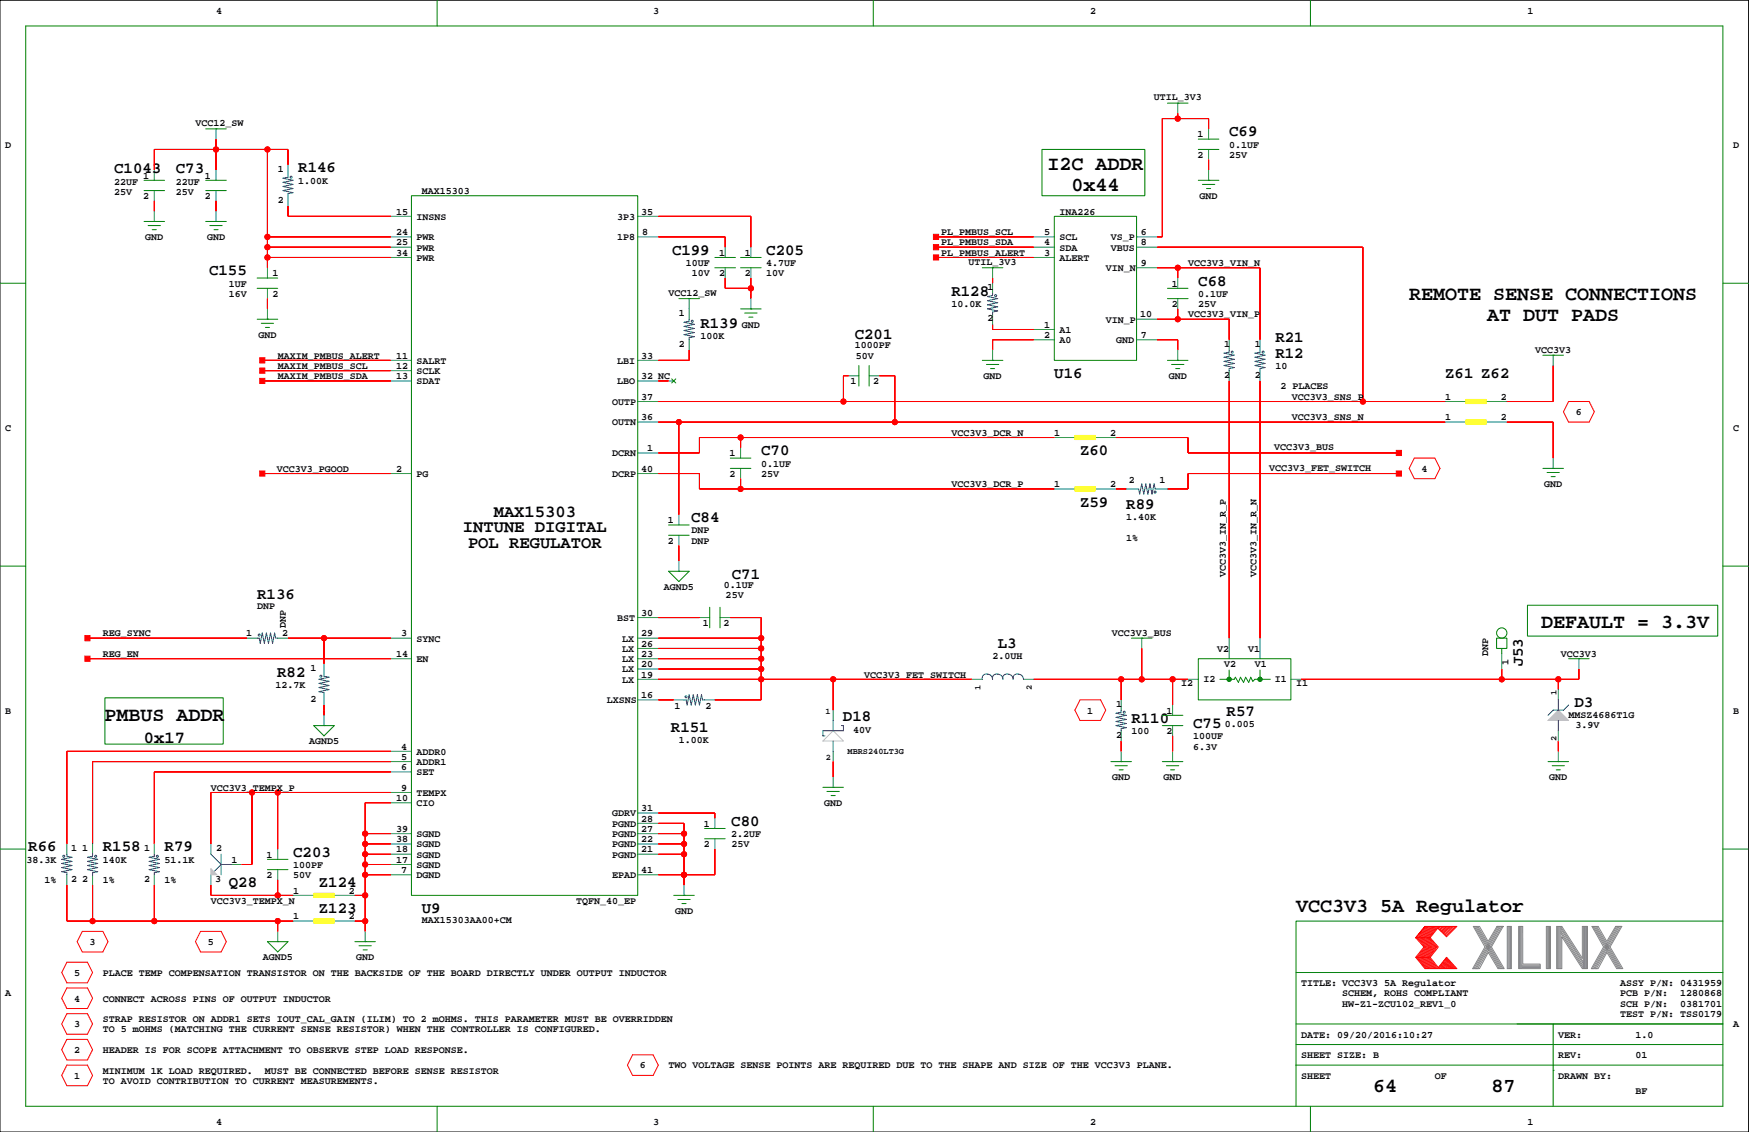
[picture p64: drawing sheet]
<svg xmlns="http://www.w3.org/2000/svg" width="432mm" height="279mm" viewBox="0 0 432 279" stroke-linecap="round" stroke-linejoin="round" font-family="sans-serif">
<defs><g id="words">
<g font-size="4.9">
<text x="258.6" y="42.1">I2C ADDR</text>
<text x="264.5" y="47.2">0x44</text>
<text x="347.9" y="74.1">REMOTE SENSE CONNECTIONS</text>
<text x="367.2" y="79.2">AT DUT PADS</text>
<text x="380.5" y="155.1">DEFAULT = 3.3V</text>
<text x="25.8" y="177.9">PMBUS ADDR</text>
<text x="320" y="225.2">VCC3V3 5A Regulator</text>
<text x="339" y="269.6">64</text>
<text x="368.2" y="269.6">87</text>
</g>
<g font-size="4.2">
<text x="114.3" y="131.4">INTUNE DIGITAL</text>
<text x="121.9" y="127.6">MAX15303</text>
<text x="115.5" y="135.2">POL REGULATOR</text>
<text x="35.5" y="183.4">0x17</text>
</g>
<g font-size="3.9">
<text x="303.5" y="33.7">C69</text>
<text x="28.2" y="42.8">C1043</text>
<text x="43.4" y="42.8">C73</text>
<text x="73.6" y="42.5">R146</text>
<text x="165.9" y="62.9">C199</text>
<text x="189.2" y="62.9">C205</text>
<text x="51.6" y="67.9">C155</text>
<text x="295.8" y="70.5">C68</text>
<text x="234.9" y="73">R128</text>
<text x="172.9" y="80.9">R139</text>
<text x="211" y="83.7">C201</text>
<text x="314.9" y="88.3">R12</text>
<text x="314.9" y="84.4">R21</text>
<text x="260.3" y="93.3">U16</text>
<text x="356.8" y="93.3">Z61 Z62</text>
<text x="187.9" y="112.4">C70</text>
<text x="266.6" y="112.4">Z60</text>
<text x="266.6" y="125.1">Z59</text>
<text x="278.1" y="125.6">R89</text>
<text x="170.6" y="128.9">C84</text>
<text x="180.7" y="142.9">C71</text>
<text x="63.5" y="147.9">R136</text>
<text x="246.3" y="159.9">L3</text>
<text x="68.4" y="167">R82</text>
<text x="376" y="164.5" transform="rotate(-90 376 164.5)">J53</text>
<text x="208.1" y="178">D18</text>
<text x="279.3" y="178.4">R110</text>
<text x="294.6" y="179.7">C75</text>
<text x="302.8" y="176.7">R57</text>
<text x="388.7" y="174.4">D3</text>
<text x="165.7" y="180.7">R151</text>
<text x="180.6" y="203.8">C80</text>
<text x="7" y="210.1">R66</text>
<text x="25.4" y="210.1">R158</text>
<text x="40.6" y="210.1">R79</text>
<text x="72.4" y="211.4">C203</text>
<text x="56.5" y="219">Q28</text>
<text x="78.7" y="219">Z124</text>
<text x="78.7" y="225.4">Z123</text>
<text x="104.1" y="225.4">U9</text>
</g>
<g font-size="2.5">
<text x="53.3" y="3.4">4</text>
<text x="161.3" y="3.4">3</text>
<text x="269.2" y="3.4">2</text>
<text x="377.1" y="3.4">1</text>
<text x="284.8" y="24.8">UTIL_3V3</text>
<text x="48.2" y="31.1">VCC12_SW</text>
<text x="295.6" y="33.9">1</text>
<text x="1.3" y="36.4">D</text>
<text x="295.6" y="39">2</text>
<text x="303.5" y="36.4">0.1UF</text>
<text x="303.5" y="39">25V</text>
<text x="427.9" y="36.4">D</text>
<text x="28.2" y="45.6">22UF</text>
<text x="35.3" y="44.1">1</text>
<text x="43.4" y="45.6">22UF</text>
<text x="50.6" y="44.1">1</text>
<text x="68.6" y="42.4">1</text>
<text x="73.6" y="45.3">1.00K</text>
<text x="104.1" y="47.9">MAX15303</text>
<text x="28.2" y="48.1">25V</text>
<text x="35.3" y="49.1">2</text>
<text x="43.4" y="48.1">25V</text>
<text x="50.6" y="49.1">2</text>
<text x="68.6" y="50">2</text>
<text x="97.8" y="53">15</text>
<text x="158.3" y="53">35</text>
<text x="261.6" y="53">INA226</text>
<text x="296.2" y="49.1">GND</text>
<text x="35.9" y="59.3">GND</text>
<text x="51.1" y="59.3">GND</text>
<text x="97.8" y="58">24</text>
<text x="102.8" y="54.2">INSNS</text>
<text x="102.8" y="59.3">PWR</text>
<text x="152.4" y="59.3">1P8</text>
<text x="152.4" y="54.2">3P3</text>
<text x="158.5" y="58">8</text>
<text x="232.4" y="58">PL_PMBUS_SCL</text>
<text x="257.8" y="58">5</text>
<text x="261.6" y="59.3">SCL</text>
<text x="274.3" y="59.3">VS_P</text>
<text x="281.7" y="58">6</text>
<text x="97.8" y="63.1">34</text>
<text x="97.8" y="60.6">25</text>
<text x="102.8" y="64.4">PWR</text>
<text x="102.8" y="61.8">PWR</text>
<text x="169.3" y="65.6">10UF</text>
<text x="177.5" y="63.1">1</text>
<text x="183.9" y="63.1">1</text>
<text x="189.2" y="65.6">4.7UF</text>
<text x="232.4" y="63.1">PL_PMBUS_ALERT</text>
<text x="232.4" y="60.6">PL_PMBUS_SDA</text>
<text x="239.1" y="65.4">UTIL_3V3</text>
<text x="257.8" y="63.1">3</text>
<text x="257.8" y="60.6">4</text>
<text x="261.6" y="61.8">SDA</text>
<text x="261.6" y="64.4">ALERT</text>
<text x="274.3" y="61.8">VBUS</text>
<text x="281.7" y="60.6">8</text>
<text x="281.7" y="65.6">9</text>
<text x="293.3" y="65.6">VCC3V3_VIN_N</text>
<text x="56.5" y="70.7">1UF</text>
<text x="67.3" y="68.2">1</text>
<text x="170.8" y="68.2">10V</text>
<text x="177.5" y="68.2">2</text>
<text x="183.9" y="68.2">2</text>
<text x="189.2" y="68.2">10V</text>
<text x="243.8" y="71.6">1</text>
<text x="273" y="66.9">VIN_N</text>
<text x="289.3" y="70.7">1</text>
<text x="56.5" y="73.3">16V</text>
<text x="67.3" y="73.3">2</text>
<text x="165.1" y="73">VCC12_SW</text>
<text x="167.6" y="78">1</text>
<text x="234.9" y="75.8">10.0K</text>
<text x="289.3" y="75.8">2</text>
<text x="295.8" y="73.3">0.1UF</text>
<text x="295.8" y="75.8">25V</text>
<text x="63.8" y="83.4">GND</text>
<text x="172.9" y="83.7">100K</text>
<text x="183.2" y="80.9">GND</text>
<text x="243.8" y="79.2">2</text>
<text x="257.8" y="80.9">1</text>
<text x="257.8" y="83.4">2</text>
<text x="261.6" y="82.2">A1</text>
<text x="273" y="79.6">VIN_P</text>
<text x="281.5" y="78.3">10</text>
<text x="281.7" y="83.4">7</text>
<text x="293.3" y="78.3">VCC3V3_VIN_P</text>
<text x="68.6" y="88.5">MAXIM_PMBUS_ALERT</text>
<text x="97.8" y="88.5">11</text>
<text x="102.8" y="89.8">SALRT</text>
<text x="152.4" y="89.8">LBI</text>
<text x="158.3" y="88.5">33</text>
<text x="167.6" y="85.6">2</text>
<text x="211" y="86">1000PF</text>
<text x="211.3" y="88.5">50V</text>
<text x="261.6" y="84.7">A0</text>
<text x="275.5" y="84.7">GND</text>
<text x="302.2" y="85.6">1</text>
<text x="309.8" y="85.6">1</text>
<text x="379" y="87.2">VCC3V3</text>
<text x="68.6" y="91">MAXIM_PMBUS_SCL</text>
<text x="68.6" y="93.6">MAXIM_PMBUS_SDA</text>
<text x="97.8" y="93.6">13</text>
<text x="97.8" y="91">12</text>
<text x="102.8" y="92.3">SCLK</text>
<text x="102.8" y="94.9">SDAT</text>
<text x="152.4" y="94.9">LBO</text>
<text x="158.3" y="93.6">32 NC</text>
<text x="210" y="94.9">1</text>
<text x="215.6" y="94.9">2</text>
<text x="242.8" y="93.6">GND</text>
<text x="288.5" y="93.6">GND</text>
<text x="302.2" y="93.2">2</text>
<text x="309.8" y="93.2">2</text>
<text x="314.9" y="91">10</text>
<text x="151.1" y="99.9">OUTP</text>
<text x="158.3" y="98.7">37</text>
<text x="316.2" y="96.1">2 PLACES</text>
<text x="319" y="98.7">VCC3V3_SNS_P</text>
<text x="356.8" y="98.7">1</text>
<text x="370.5" y="98.7">2</text>
<text x="1.3" y="106.3">C</text>
<text x="151.1" y="105">OUTN</text>
<text x="158.3" y="103.7">36</text>
<text x="234.9" y="107.5">VCC3V3_DCR_N</text>
<text x="260.3" y="107.5">1</text>
<text x="274" y="107.5">2</text>
<text x="319" y="103.7">VCC3V3_SNS_N</text>
<text x="356.8" y="103.7">1</text>
<text x="370.5" y="103.7">2</text>
<text x="389.1" y="102.5">6</text>
<text x="427.9" y="106.3">C</text>
<text x="151.1" y="112.6">DCRN</text>
<text x="159.8" y="111.4">1</text>
<text x="180.1" y="112.6">1</text>
<text x="314.5" y="111.1">VCC3V3_BUS</text>
<text x="68.3" y="116.4">VCC3V3_PGOOD</text>
<text x="97.8" y="116.4">2</text>
<text x="102.8" y="117.7">PG</text>
<text x="151.1" y="117.7">DCRP</text>
<text x="158.3" y="116.4">40</text>
<text x="180.1" y="117.7">2</text>
<text x="187.9" y="117.7">25V</text>
<text x="187.9" y="115.2">0.1UF</text>
<text x="278.7" y="119.2">2</text>
<text x="286.3" y="119.2">1</text>
<text x="313.3" y="116.2">VCC3V3_FET_SWITCH</text>
<text x="351" y="116.4">4</text>
<text x="234.9" y="120.2">VCC3V3_DCR_P</text>
<text x="260.3" y="120.2">1</text>
<text x="274" y="120.2">2</text>
<text x="381.2" y="120.2">GND</text>
<text x="164.9" y="129.1">1</text>
<text x="170.7" y="131.7">DNP</text>
<text x="278.1" y="128.4">1.40K</text>
<text x="164.9" y="134.2">2</text>
<text x="170.7" y="134.2">DNP</text>
<text x="278.1" y="133.5">1%</text>
<text x="302.6" y="142.5" transform="rotate(-90 302.6 142.5)">VCC3V3_IN_R_P</text>
<text x="310.2" y="142.5" transform="rotate(-90 310.2 142.5)">VCC3V3_IN_R_N</text>
<text x="163.9" y="145.6">AGND5</text>
<text x="178.7" y="145.1">0.1UF</text>
<text x="179.2" y="147.7">25V</text>
<text x="63.5" y="150.3">DNP</text>
<text x="70.6" y="155" transform="rotate(-90 70.6 155)">DNP</text>
<text x="152.4" y="153.3">BST</text>
<text x="158.3" y="152">30</text>
<text x="173.5" y="154.5">1</text>
<text x="178.6" y="154.5">2</text>
<text x="25.4" y="157.1">REG_SYNC</text>
<text x="60.7" y="157.1">1</text>
<text x="69.6" y="157.1">2</text>
<text x="99" y="157.1">3</text>
<text x="102.8" y="158.3">SYNC</text>
<text x="153.6" y="160.9">LX</text>
<text x="153.6" y="158.3">LX</text>
<text x="158.3" y="159.6">26</text>
<text x="158.3" y="157.1">29</text>
<text x="274.5" y="157.1">VCC3V3_BUS</text>
<text x="300.5" y="160.9">V2</text>
<text x="308.1" y="160.9">V1</text>
<text x="367.4" y="162" transform="rotate(-90 367.4 162)">DNP</text>
<text x="25.4" y="162.1">REG_EN</text>
<text x="76.7" y="165.6">1</text>
<text x="97.8" y="162.1">14</text>
<text x="102.8" y="163.4">EN</text>
<text x="153.6" y="166">LX</text>
<text x="153.6" y="163.4">LX</text>
<text x="158.3" y="164.7">20</text>
<text x="158.3" y="162.1">23</text>
<text x="158.3" y="167.2">19</text>
<text x="213.3" y="167.2">VCC3V3_FET_SWITCH</text>
<text x="245.1" y="162.7">2.0UH</text>
<text x="302.2" y="164.6">V2</text>
<text x="309.8" y="164.6">V1</text>
<text x="372.5" y="164.1" transform="rotate(-90 372.5 164.1)">1</text>
<text x="385.4" y="162.1">VCC3V3</text>
<text x="68" y="169.8">12.7K</text>
<text x="76.7" y="173.2">2</text>
<text x="149.8" y="173.6">LXSNS</text>
<text x="153.6" y="168.5">LX</text>
<text x="158.3" y="172.3">16</text>
<text x="291.6" y="169.4">I2</text>
<text x="297.1" y="168.4">I2</text>
<text x="314.7" y="168.4">I1</text>
<text x="320" y="169.4">I1</text>
<text x="1.3" y="176.1">B</text>
<text x="166.6" y="175.1">1</text>
<text x="174.2" y="175.1">2</text>
<text x="268.4" y="176.1">1</text>
<text x="275.5" y="174.5">1</text>
<text x="288" y="176.1">1</text>
<text x="302.4" y="179.6">0.005</text>
<text x="387.2" y="177.3">MMSZ4686T1G</text>
<text x="388.9" y="179.7">3.9V</text>
<text x="427.9" y="176.1">B</text>
<text x="76.3" y="183.7">AGND5</text>
<text x="99" y="185">4</text>
<text x="167.6" y="183.5">1.00K</text>
<text x="210.6" y="180.9">40V</text>
<text x="275.5" y="182.1">2</text>
<text x="279.3" y="181.2">100</text>
<text x="288" y="181.2">2</text>
<text x="294.6" y="182.5">100UF</text>
<text x="294.6" y="185">6.3V</text>
<text x="99" y="187.5">5</text>
<text x="99" y="190.1">6</text>
<text x="102.8" y="191.4">SET</text>
<text x="102.8" y="188.8">ADDR1</text>
<text x="102.8" y="186.3">ADDR0</text>
<text x="52.1" y="195.2">VCC3V3_TEMPX_P</text>
<text x="97.8" y="197.7">10</text>
<text x="99" y="195.2">9</text>
<text x="102.8" y="196.4">TEMPX</text>
<text x="274.6" y="192.6">GND</text>
<text x="287.3" y="192.6">GND</text>
<text x="382.5" y="192.6">GND</text>
<text x="102.8" y="199">CIO</text>
<text x="151.1" y="201.5">GDRV</text>
<text x="158.3" y="202.8">28</text>
<text x="158.3" y="200.2">31</text>
<text x="203.5" y="199">GND</text>
<text x="97.8" y="207.9">38</text>
<text x="97.8" y="205.3">39</text>
<text x="102.8" y="209.1">SGND</text>
<text x="102.8" y="206.6">SGND</text>
<text x="151.1" y="209.1">PGND</text>
<text x="151.1" y="206.6">PGND</text>
<text x="151.1" y="204">PGND</text>
<text x="158.3" y="205.3">27</text>
<text x="158.3" y="207.9">22</text>
<text x="173.7" y="209.1">2</text>
<text x="173.7" y="204">1</text>
<text x="180.6" y="206.6">2.2UF</text>
<text x="180.6" y="209.1">25V</text>
<text x="6.6" y="212.9">38.3K</text>
<text x="17.6" y="210">1</text>
<text x="20.3" y="210">1</text>
<text x="25.4" y="212.9">140K</text>
<text x="35.6" y="210">1</text>
<text x="40.6" y="212.9">51.1K</text>
<text x="53.3" y="210">2</text>
<text x="57.1" y="212.9">1</text>
<text x="65.8" y="211.7">1</text>
<text x="72.4" y="214.2">100PF</text>
<text x="97.8" y="212.9">17</text>
<text x="97.8" y="210.4">18</text>
<text x="99" y="215.5">7</text>
<text x="102.8" y="214.2">SGND</text>
<text x="102.8" y="211.7">SGND</text>
<text x="151.1" y="211.7">PGND</text>
<text x="158.3" y="210.4">21</text>
<text x="158.3" y="215.5">41</text>
<text x="11" y="218">1%</text>
<text x="17.6" y="217.6">2</text>
<text x="20.3" y="217.6">2</text>
<text x="25.4" y="218">1%</text>
<text x="35.6" y="217.6">2</text>
<text x="40.6" y="218">1%</text>
<text x="53.1" y="217.6">3</text>
<text x="65.8" y="216.7">2</text>
<text x="72.4" y="216.7">50V</text>
<text x="72.4" y="220.6">1</text>
<text x="86.1" y="220.6">2</text>
<text x="102.8" y="216.7">DGND</text>
<text x="151.1" y="216.7">EPAD</text>
<text x="52.1" y="223.1">VCC3V3_TEMPX_N</text>
<text x="72.4" y="226.9">1</text>
<text x="86.1" y="226.9">2</text>
<text x="104.1" y="227.8">MAX15303AA00+CM</text>
<text x="142.2" y="223.1">TQFN_40_EP</text>
<text x="166.6" y="225.6">GND</text>
<text x="22.1" y="233.3">3</text>
<text x="51.3" y="233.3">5</text>
<text x="64.9" y="237.1">AGND5</text>
<text x="87.9" y="237.1">GND</text>
<text x="1.3" y="245.9">A</text>
<text x="18.3" y="240.9">5</text>
<text x="25.4" y="240.9">PLACE TEMP COMPENSATION TRANSISTOR ON THE BACKSIDE OF THE BOARD DIRECTLY UNDER OUTPUT INDUCTOR</text>
<text x="321.2" y="243.4">TITLE: VCC3V3 5A Regulator</text>
<text x="331.4" y="245.9">SCHEM, ROHS COMPLIANT</text>
<text x="400" y="243.4">ASSY P/N: 0431959</text>
<text x="400" y="245.9">PCB P/N:</text>
<text x="414.8" y="245.9">1280868</text>
<text x="18.3" y="247.2">4</text>
<text x="25.4" y="247.2">CONNECT ACROSS PINS OF OUTPUT INDUCTOR</text>
<text x="331.4" y="248.5">HW-Z1-ZCU102_REV1_0</text>
<text x="400" y="251">TEST P/N: TSS0179</text>
<text x="400" y="248.5">SCH P/N:</text>
<text x="414.8" y="248.5">0381701</text>
<text x="18.3" y="253.6">3</text>
<text x="25.4" y="252.3">STRAP RESISTOR ON ADDR1 SETS IOUT_CAL_GAIN (ILIM) TO 2 mOHMS. THIS PARAMETER MUST BE OVERRIDDEN</text>
<text x="25.4" y="254.8">TO 5 mOHMS (MATCHING THE CURRENT SENSE RESISTOR) WHEN THE CONTROLLER IS CONFIGURED.</text>
<text x="321.2" y="256.1">DATE: 09/20/2016:10:27</text>
<text x="384.7" y="256.1">VER:</text>
<text x="403.8" y="256.1">1.0</text>
<text x="427.9" y="253.6">A</text>
<text x="18.3" y="259.9">2</text>
<text x="25.4" y="259.9">HEADER IS FOR SCOPE ATTACHMENT TO OBSERVE STEP LOAD RESPONSE.</text>
<text x="158" y="263.7">6</text>
<text x="165.1" y="263.7">TWO VOLTAGE SENSE POINTS ARE REQUIRED DUE TO THE SHAPE AND SIZE OF THE VCC3V3 PLANE.</text>
<text x="321.2" y="261.2">SHEET SIZE: B</text>
<text x="384.7" y="261.2">REV:</text>
<text x="403.8" y="261.2">01</text>
<text x="18.3" y="266.3">1</text>
<text x="25.4" y="267.5">TO AVOID CONTRIBUTION TO CURRENT MEASUREMENTS.</text>
<text x="25.4" y="265">MINIMUM 1K LOAD REQUIRED.</text>
<text x="65.4" y="265">MUST BE CONNECTED BEFORE SENSE RESISTOR</text>
<text x="321.2" y="266.3">SHEET</text>
<text x="354.2" y="266.3">OF</text>
<text x="384.7" y="266.3">DRAWN BY:</text>
<text x="403.8" y="270.1">BF</text>
<text x="53.3" y="277.7">4</text>
<text x="161.3" y="277.7">3</text>
<text x="269.2" y="277.7">2</text>
<text x="377.1" y="277.7">1</text>
</g>
<g font-size="2.1">
<text x="242.1" y="170.2" transform="rotate(-90 242.1 170.2)">1</text>
<text x="254.8" y="170.2" transform="rotate(-90 254.8 170.2)">2</text>
<text x="384.3" y="171.5" transform="rotate(-90 384.3 171.5)">1</text>
<text x="203.8" y="176.2">1</text>
<text x="384.3" y="182.9" transform="rotate(-90 384.3 182.9)">2</text>
<text x="203.9" y="187.6">2</text>
<text x="209.2" y="186.1">MBRS240LT3G</text>
</g>
</g></defs>
<path d="M0 .1h431.7v279.3h-431.7z" fill="none" stroke="#000" stroke-width=".25"/>
<g fill="none" stroke="#008000" stroke-width=".25">
<path d="M6.3 6.4h419.1v266.7h-419.1zM107.9 .1v6.3M215.6 .1v6.3M323.5 .1v6.3M50.8 31.8h5.1M53.3 31.8h.1M257.2 36.9h25.4v11.4h-25.4zM288.2 25.5h5.1M290.8 25.5h.1M295.8 36.9h5.1M295.8 34.3h5.1M35.6 44.5h5"/>
<path d="M35.6 47h5M35.6 54.7h5M36.6 55.7h3M37.6 56.7h1M38.1 54.7h.1M50.8 44.5h5.1M50.8 47h5.1M50.8 54.7h5.1M51.8 55.7h3.1M52.8 56.7h1M53.3 54.7h.1M101.6 48.3h55.8v172.7h-55.8z"/>
<path d="M260.3 53.4h20.3v35.5h-20.3zM295.8 44.5h5.1M296.9 45.5h3M297.9 46.5h1M298.4 44.5h.1M0 69.9h6.3M63.5 78.8h5.1M63.5 71.2h5.1M63.5 68.6h5.1M64.5 79.8h3M66 78.8h.1M167.6 73.7h5.1"/>
<path d="M170.1 73.7h.1M176.5 66.1h5.1M176.5 63.5h5.1M182.8 66.1h5.1M182.8 63.5h5.1M182.8 76.2h5.1M183.9 77.3h3M184.9 78.3h1M185.4 76.2h.1M242.5 66.1h5.1M245.1 66.1h.1M288.2 73.7h5.1"/>
<path d="M288.2 71.2h5.1M425.4 69.9h6.3M65.5 80.8h1M165.8 93.5l1 1M166.8 93.5l-1 1M212 90.2v5.1M214.6 90.2v5.1M242.5 88.9h5.1M243.5 90h3.1M244.5 91h1.1M245.1 88.9h.1M288.2 88.9h5.1"/>
<path d="M289.2 90h3.1M290.3 91h1M290.8 88.9h.1M380.9 87.7h5.1M383.5 87.7h.1M180.3 115.6h5.1M180.3 113.1h5.1M380.9 115.6h5.1M381.9 116.6h3.1M382.9 117.6h1.1M383.5 115.6h.1M0 139.7h6.3"/>
<path d="M165.1 132.1h5M165.1 129.6h5M425.4 139.7h6.3M165.1 141h5l-2.5 2.5zM167.6 141h.1M175.2 149.9v5.1M177.8 149.9v5.1M279.3 157.5h5.1M281.9 157.5h.1M369.5 157.5h2.5v2.5h-2.5zM377.1 149.4h47v7.6h-47zM25.9 172.2h29.2v11.5h-29.2z"/>
<path d="M77.5 179.1h5l-2.5 2.5zM80 179.1h.1M287 179.1h5M287 176.6h5M295.8 162.6h22.9v10.1h-22.9zM301.2 167.7h3.5l.3-.5 .7 1.2 .6-1.2 .7 1.2 .5-1.2 .8 1.2 .5-1.2 .5 1 .5-.5h3.8M303.5 165.4v1.8M311.1 165.4v1.8M370.8 160v1.3M387.3 162.6h5M389.8 162.6h.1M203.2 194.3h5"/>
<path d="M204.2 195.3h3M205.2 196.4h1M205.7 194.3h.1M274.3 188h5M275.3 189h3M276.3 190h1M276.8 188h.1M287 188h5M288 189h3M289 190h1M289.5 188h.1M382.2 188h5.1"/>
<path d="M383.2 189h3M384.2 190h1M384.7 188h.1M0 209.6h6.3M66 214.6h5.1M66 212.1h5.1M174 207h5M174 204.5h5M425.4 209.6h6.3M66 232.4h5.1l-2.5 2.6zM68.6 232.4h.1M87.6 232.4h5.1"/>
<path d="M88.6 233.4h3.1M89.6 234.5h1.1M90.1 232.4h.1M166.3 221h5.1M167.3 222h3.1M168.4 223h1M168.9 221h.1M425.4 227.3h-105.4v35.6M320 257.8h105.4M320 252.7h105.4M320 240h105.4M383.5 252.7v20.4"/>
<path d="M107.9 273.1v6.3M215.6 273.1v6.3M320 262.9v10.2M320 262.9h105.4M323.5 273.1v6.3M383.5 264.2h.1"/>
<circle cx="370.8" cy="156.2" r="1.27"/>
<circle cx="303.5" cy="167.7" r=".51"/>
<circle cx="311.1" cy="167.7" r=".51"/>
</g>
<g fill="none" stroke="#f00" stroke-width=".25">
<path d="M53.3 34.3v7.7M66 36.9v29.2M290.8 28v1.3M298.4 31.8v-2.5h-11.4v29.2h-1.3M298.4 39.4v2.6M38.1 49.6v2.5M53.3 49.6v2.5M66 58.5h30.5M71.1 50.9v2.5h25.4M71.1 40.7v-3.8h-33v5.1M162.5 53.4h22.9v7.6M162.5 58.5h16.5v2.5"/>
<path d="M231.1 58.5h24.1M66 73.7v2.5M66 61h30.5M66 63.5h30.5M170.1 76.2h.1M179 68.6v2.6h6.4M185.4 72.4h.1M185.4 69.9h.1M185.4 68.6v5.1M231.1 61h24.1M231.1 63.5h24.1M245.1 68.6v1.3"/>
<path d="M285.7 66.1h25.4v17.8M285.7 78.8h17.8v5.1M285.7 61h50.8v38.1M290.8 66.1v2.5M290.8 76.2v2.6M64.8 88.9h31.7M64.8 91.5h31.7M64.8 94h31.7M162.5 99.1h194.3M162.5 94h2.6M170.1 86.4v2.5h-7.6M209.5 92.8h-1.3v6.3"/>
<path d="M217.1 92.8h3.8v11.4M245.1 80.1v1.2h10.1M255.2 83.9h-10.1v2.5M285.7 83.9h5.1v2.5M303.5 94v63.5M311.1 94v63.5M383.5 90.2v8.9h-11.5M387.3 99.1h5l1.3 2.5-1.3 2.6h-5l-1.3-2.6zM64.8 116.9h31.7M162.5 104.2h194.3M162.5 116.9h10.2v3.8h87.6M167.6 104.2v22.8"/>
<path d="M182.8 108v2.5M182.8 118.1v2.6M260.3 108h-87.6v3.8h-10.2M275.5 108h17.8v3.8h52.1M345.4 116.9h-52.1v3.8h-5.1M349.2 113.1h5l1.3 2.5-1.3 2.5h-5l-1.3-2.5zM372 104.2h11.5v8.9M167.6 134.7v3.8M275.5 120.7h2.6M21.6 157.5h39.3M71.1 157.5h25.4M80 157.5v6.4"/>
<path d="M162.5 152.4h10.2M162.5 157.5h25.4M180.3 152.4h7.6v20.3h-11.4M21.6 162.6h74.9M80 174v2.6M162.5 172.7h3.8M162.5 167.7h77.5M162.5 160h25.4M162.5 162.6h25.4M162.5 165.1h25.4M205.7 167.7v7.6M255.2 167.7h38.1"/>
<path d="M266.6 172.7h5.1l1.3 2.6-1.3 2.5h-5.1l-1.2-2.5zM276.8 167.7v5M281.9 160v7.7M289.5 167.7v6.3M370.8 165.1v2.6M384.7 167.7v2.5M389.8 165.1v2.6h-68.6M62.2 195.6v17.8h-2.5M68.6 195.6v14M96.5 188h-73.6v20.3M96.5 185.4h-80v22.9M96.5 190.5h-58.4v17.8"/>
<path d="M96.5 195.6h-44.4v12.7M96.5 198.1h-6.4v31.8M205.7 188v3.8M276.8 182.9v2.5M289.5 181.6v3.8M384.7 182.9v2.5M16.5 218.5v8.8h55.9M22.9 218.5v8.8M38.1 218.5v8.8M52.1 218.5v2.5h20.3M68.6 217.2v3.8M90.1 213.4h6.4"/>
<path d="M90.1 215.9h6.4M90.1 205.8h6.4M90.1 208.3h6.4M90.1 210.8h6.4M162.5 200.7h14v1.2M162.5 203.2h6.4v15.3M162.5 205.8h6.4M162.5 208.3h6.4M162.5 210.8h6.4M168.9 215.9h.1M176.5 209.6v6.3h-14M16.5 237.5h5.1l1.3 2.5-1.3 2.6h-5.1l-1.3-2.6z"/>
<path d="M20.3 229.9h5.1l1.3 2.5-1.3 2.6h-5.1l-1.3-2.6zM49.5 229.9h5.1l1.3 2.5-1.3 2.6h-5.1l-1.3-2.6zM68.6 227.3h.1M68.6 227.3v2.6M87.6 227.3h2.5M87.6 221h2.5M349.5 236.3h3.6M349.9 231.5l1.9 2.2-2 2.6 2.2 2.8M350.1 236.3l2.2 2.8M350.2 231.5l1.9 2.3-2 2.5M350.4 236.3l2.2 2.8M350.5 231.5l1.9 2.3-2 2.5"/>
<path d="M350.6 236.3l2.3 2.7M350.8 231.5l1.9 2.3-2 2.5M351 236.3l2.2 2.8M351.1 231.5l1.9 2.3-2 2.5M351.3 236.3l2.2 2.8M351.4 231.5l1.9 2.3-2 2.5M351.6 236.3l2.2 2.8M351.7 231.5l1.9 2.2M351.8 228.7l-2.3 2.8 2.3-2.8h7.9l-2.6 2.5-2.1-2.1-1.9 2.4 2 2.2-2 2.6 2 2.5 2-2.5 2.6 2.8h-7.9l-2.3-2.8M351.9 236.3l2.2 2.8M352 231.5l1.9 2.2M352.1 228.7l-2.2 2.7"/>
<path d="M352.2 236.3l2.2 2.8M352.3 231.5l1.9 2.3-2 2.5M352.4 228.7l-2.2 2.7M352.5 236.3l2.2 2.8M352.6 231.5l1.9 2.2M352.7 228.7l-2.2 2.7M352.8 236.3l2.2 2.8M352.8 231.5l2 2.2M353 228.7l-2.2 2.7M353.1 231.5h-3.6l2.1 2.2-2.1 2.6M353.2 228.7l-2.1 2.7M353.6 233.8l-2 2.5"/>
<path d="M353.6 228.7l-2.2 2.7M353.8 228.7l-2.1 2.7M353.9 233.8l-1.9 2.4M354.1 228.7l-2.1 2.7M354.4 228.7l-2.1 2.7M354.5 233.8l-2 2.5M354.7 228.7l-2.1 2.7M354.8 233.8l-2 2.5M355 228.7l-2.1 2.7M355.2 238.8l.2 .3M355.3 238.6l.4 .5M355.4 228.7l-.4 .4"/>
<path d="M355.4 238.4l.6 .7M355.6 238.3l.7 .8M355.7 238.1l.9 1M355.7 228.7l-.5 .5M355.9 237.9l1 1.2M356 237.8l1.2 1.3M356.1 228.7l-.8 .7M356.1 237.6l1.4 1.4M356.3 237.4l1.5 1.7M356.4 237.2l1.6 1.9M356.5 228.7l-1 .9M356.5 237.1l1.8 2"/>
<path d="M356.7 236.9l1.9 2.2M356.8 236.7l2.1 2.4M356.8 228.7l-1.1 1.1M356.9 236.6l2.3 2.5M357.1 236.5l2.3 2.6M357.2 228.7l-1.3 1.2M357.5 228.7l-1.4 1.4M357.8 228.7l-1.6 1.6M358.2 228.7l-1.8 1.7M358.5 228.7l-1.9 1.9M359 228.7l-2.2 2.1M359.3 228.7l-2.3 2.3"/>
<path d="M16.5 256.5h5.1l1.3 2.6-1.3 2.5h-5.1l-1.3-2.5zM16.5 250.2h5.1l1.3 2.5-1.3 2.6h-5.1l-1.3-2.6zM16.5 243.8h5.1l1.3 2.6-1.3 2.5h-5.1l-1.3-2.5zM16.5 262.9h5.1l1.3 2.5-1.3 2.6h-5.1l-1.3-2.6zM156.2 260.4h5.1l1.2 2.5-1.2 2.5h-5.1l-1.3-2.5z"/>
<circle cx="53.3" cy="36.9" r=".63"/>
<circle cx="66" cy="36.9" r=".63"/>
<circle cx="290.8" cy="29.3" r=".63"/>
<circle cx="66" cy="58.5" r=".63"/>
<circle cx="66" cy="61" r=".63"/>
<circle cx="66" cy="63.5" r=".63"/>
<circle cx="185.4" cy="71.2" r=".63"/>
<circle cx="290.8" cy="78.8" r=".63"/>
<circle cx="290.8" cy="66.1" r=".63"/>
<circle cx="208.2" cy="99.1" r=".63"/>
<circle cx="336.5" cy="99.1" r=".63"/>
<circle cx="167.6" cy="104.2" r=".63"/>
<circle cx="182.8" cy="108" r=".63"/>
<circle cx="220.9" cy="104.2" r=".63"/>
<circle cx="182.8" cy="120.7" r=".63"/>
<circle cx="80" cy="157.5" r=".63"/>
<circle cx="187.9" cy="157.5" r=".63"/>
<circle cx="187.9" cy="165.1" r=".63"/>
<circle cx="187.9" cy="162.6" r=".63"/>
<circle cx="187.9" cy="167.7" r=".63"/>
<circle cx="187.9" cy="160" r=".63"/>
<circle cx="205.7" cy="167.7" r=".63"/>
<circle cx="276.8" cy="167.7" r=".63"/>
<circle cx="281.9" cy="167.7" r=".63"/>
<circle cx="289.5" cy="167.7" r=".63"/>
<circle cx="370.8" cy="167.7" r=".63"/>
<circle cx="384.7" cy="167.7" r=".63"/>
<circle cx="62.2" cy="195.6" r=".63"/>
<circle cx="68.6" cy="195.6" r=".63"/>
<circle cx="90.1" cy="208.3" r=".63"/>
<circle cx="90.1" cy="215.9" r=".63"/>
<circle cx="90.1" cy="205.8" r=".63"/>
<circle cx="90.1" cy="213.4" r=".63"/>
<circle cx="90.1" cy="210.8" r=".63"/>
<circle cx="168.9" cy="208.3" r=".63"/>
<circle cx="168.9" cy="215.9" r=".63"/>
<circle cx="168.9" cy="205.8" r=".63"/>
<circle cx="168.9" cy="210.8" r=".63"/>
<circle cx="22.9" cy="227.3" r=".63"/>
<circle cx="38.1" cy="227.3" r=".63"/>
<circle cx="68.6" cy="227.3" r=".63"/>
<circle cx="68.6" cy="221" r=".63"/>
<circle cx="90.1" cy="221" r=".63"/>
<circle cx="90.1" cy="227.3" r=".63"/>
</g>
<g fill="none" stroke="#848684" stroke-width=".25">
<path d="M364 228.7l6.1 10.4M364.3 228.7l6.1 10.4M364.6 228.7l6.1 10.4M364.9 228.7l6.1 10.4M367.4 232.3l-2.1-3.6h-1.6l2.9 5-3 5.4h1.7l2.1-4 2.4 4h1.6l-3.2-5.4M369.6 228.7l-2.2 3.6M369.8 228.7l-5.9 10.4M370.2 228.7l-6 10.4M370.5 228.7l-6 10.4M370.8 228.7l-6 10.4M371.1 228.7h-1.5h1.5l-2.9 5M372.1 228.7h1v10.4h-1z"/>
<path d="M372.4 228.7v10.4M372.6 228.7v10.4M372.9 228.7v10.4M374.9 228.7h1v9.3h4.3v1.1h-5.3zM375.1 228.7v10.4M375.4 228.7v10.4M375.7 228.7v10.4M375.7 238.2h4.5M375.7 238.5h4.5M375.7 238.8h4.5M381.8 228.7h1v10.4h-1zM382 228.7v10.4"/>
<path d="M382.3 228.7v10.4M382.5 228.7v10.4M384.3 228.7h1.3l5.1 7.8v-7.8h1.2v10.4h-1.2l-5.1-7.9v7.9h-1.3zM384.5 228.7v10.4M384.8 228.7v10.4M385.1 228.7v10.4M385.3 228.7v10.4M385.3 230.3l5.6 8.7M385.3 229.8l5.6 8.7M385.3 229.2l5.6 8.7M385.3 228.8l5.6 8.7M390.9 228.7v10.4"/>
<path d="M391.2 228.7v10.4M391.5 228.7v10.4M391.7 228.6v10.4M393.3 228.7l6.1 10.4M393.6 228.7l6.1 10.4M393.9 228.7l6.1 10.4M394.2 228.7l6.1 10.4M396.7 232.3l-2.1-3.6h-1.6l2.9 5-3 5.4M397.5 233.7l3.2 5.4h-1.6l-2.4-4-2.2 4h-1.6M398.9 228.7l-2.2 3.6M399.1 228.7l-6 10.4M399.4 228.7l-5.9 10.4"/>
<path d="M399.7 228.7l-5.9 10.4M400.1 228.7l-6 10.4M400.4 228.7h-1.5h1.5l-2.9 5"/>
</g>
<g fill="none" stroke="#008080" stroke-width=".25">
<path d="M53.3 31.8v2.5M290.8 25.5v2.5M298.4 31.8v2.5M298.4 36.9v2.5M38.1 42v2.5M38.1 47v2.6M38.1 52.1v2.6M53.3 42v2.5M53.3 47v2.6M53.3 52.1v2.6M71.1 40.7v2.5M71.1 48.3v2.6"/>
<path d="M96.5 58.5h5.1M96.5 53.4h5.1M157.4 58.5h5.1M157.4 53.4h5.1M255.2 58.5h5.1M280.6 58.5h5.1M298.4 42v2.5M66 66.1v2.5M66 71.2v2.5M66 76.2v2.6M96.5 61h5.1M96.5 63.5h5.1"/>
<path d="M170.1 73.7v5.1M179 61v2.5M179 66.1v2.5M185.4 61v2.5M185.4 66.1v2.5M185.4 73.7v2.5M245.1 66.1v2.5M245.1 69.9v2.5M245.1 77.5v2.6M255.2 61h5.1M255.2 63.5h5.1M280.6 61h5.1"/>
<path d="M280.6 66.1h5.1M280.6 78.8h5.1M290.8 68.6v2.6M290.8 73.7v2.5M96.5 91.5h5.1M96.5 94h5.1M96.5 88.9h5.1M157.4 94h5.1M157.4 88.9h5.1M157.4 99.1h5.1M165.1 94h1.2M170.1 83.9v2.5"/>
<path d="M209.5 92.8h2.5M214.6 92.8h2.5M245.1 86.4v2.5M255.2 83.9h5.1M255.2 81.3h5.1M280.6 83.9h5.1M290.8 86.4v2.5M303.5 83.9v2.5M303.5 91.5v2.5M311.1 83.9v2.5M311.1 91.5v2.5M356.8 99.1h5.1"/>
<path d="M366.9 99.1h5.1M383.5 87.7v2.5M96.5 116.9h5.1M157.4 116.9h5.1M157.4 111.8h5.1M157.4 104.2h5.1M182.8 110.5v2.6M182.8 115.6v2.5M260.3 108h5.1M270.4 108h5.1M356.8 104.2h5.1M366.9 104.2h5.1"/>
<path d="M383.5 113.1v2.5M167.6 127v2.6M167.6 132.1v2.6M167.6 138.5v2.5M260.3 120.7h5.1M270.4 120.7h5.1M278.1 120.7h2.5M285.7 120.7h2.5M60.9 157.5h2.6M68.6 157.5h2.5M96.5 157.5h5.1M157.4 157.5h5.1"/>
<path d="M157.4 152.4h5.1M172.7 152.4h2.5M177.8 152.4h2.5M281.9 157.5v2.5M303.5 157.5v5.1M311.1 157.5v5.1M80 163.9v2.5M80 171.5v2.5M80 176.6v2.5M96.5 162.6h5.1M157.4 167.7h5.1M157.4 162.6h5.1"/>
<path d="M157.4 165.1h5.1M157.4 160h5.1M157.4 172.7h5.1M166.3 172.7h2.6M174 172.7h2.5M205.7 175.3v2.5M240 167.7h2.5M252.7 167.7h2.5M276.8 172.7v2.6M289.5 174v2.6M289.5 179.1v2.5M293.3 167.7h2.5"/>
<path d="M318.7 167.7h2.5M370.8 161.3v3.8M384.7 170.2v2.5M389.8 162.6v2.5M96.5 190.5h5.1M96.5 188h5.1M96.5 185.4h5.1M96.5 195.6h5.1M96.5 198.1h5.1M205.7 185.4v2.6M205.7 191.8v2.5M276.8 180.4v2.5"/>
<path d="M276.8 185.4v2.6M289.5 185.4v2.6M384.7 180.4v2.5M384.7 185.4v2.6M16.5 208.3v2.5M16.5 215.9v2.6M22.9 208.3v2.5M22.9 215.9v2.6M38.1 208.3v2.5M38.1 215.9v2.6M52.1 208.3v2.5M52.1 215.9v2.6"/>
<path d="M57.1 213.4h2.6M68.6 209.6v2.5M68.6 214.6v2.6M96.5 213.4h5.1M96.5 205.8h5.1M96.5 210.8h5.1M96.5 215.9h5.1M96.5 208.3h5.1M157.4 205.8h5.1M157.4 210.8h5.1M157.4 215.9h5.1M157.4 200.7h5.1"/>
<path d="M157.4 208.3h5.1M157.4 203.2h5.1M168.9 218.5v2.5M176.5 201.9v2.6M176.5 207v2.6M68.6 229.9v2.5M72.4 227.3h5.1M72.4 221h5.1M82.5 227.3h5.1M82.5 221h5.1M90.1 229.9v2.5"/>
</g>
<g fill="none" stroke="#00f" stroke-width=".25">
<path d="M71.1 43.2v.5l-1.3 .3 2.6 .5-2.6 .5 2.6 .5-2.6 .5 2.6 .5-2.6 .5 2.6 .6-1.3 .2v.5M170.1 78.8v.5l-1.2 .2 2.5 .6-2.5 .5 2.5 .5-2.5 .5 2.5 .5-2.5 .5 2.5 .5-1.3 .3v.5M245.1 72.4v.5l-1.3 .3 2.5 .5-2.5 .5 2.5 .5-2.5 .5 2.5 .5-2.5 .5 2.5 .6-1.2 .2v.5M303.5 86.4v.5l-1.3 .3 2.5 .5-2.5 .5 2.5 .5-2.5 .5 2.5 .5-2.5 .5 2.5 .5-1.2 .3v.5M311.1 86.4v.5l-1.3 .3 2.5 .5-2.5 .5 2.5 .5-2.5 .5 2.5 .5-2.5 .5 2.5 .5-1.2 .3v.5M280.6 120.7h.5l.3 1.3 .5-2.6 .5 2.6 .5-2.6 .5 2.6 .5-2.6 .5 2.6 .5-2.6 .3 1.3h.5M63.5 157.5h.5l.2 1.3 .6-2.6 .5 2.6 .5-2.6 .5 2.6 .5-2.6 .5 2.6 .5-2.6 .3 1.3h.5M80 166.4v.5l1.3 .3-2.6 .5 2.6 .5-2.6 .5 2.6 .5-2.6 .5 2.6 .5-2.6 .5 1.3 .3v.5M168.9 172.7h.5l.2 1.3 .5-2.5 .5 2.5 .6-2.5 .5 2.5 .5-2.5 .5 2.5 .5-2.5 .2 1.2h.6M205.7 177.8v2.6M207.7 179.1h.5v1.3h-5v1.2h.5M247.6 167.7a1.27 1.27 0 0 0-1.3-1.4 1.27 1.27 0 0 0-1.2 1.4 1.27 1.27 0 0 0-1.3-1.4 1.27 1.27 0 0 0-1.3 1.4"/>
<path d="M252.7 167.7a1.27 1.27 0 0 0-1.3-1.4 1.27 1.27 0 0 0-1.3 1.4 1.27 1.27 0 0 0-1.2-1.4 1.27 1.27 0 0 0-1.3 1.4M276.8 175.3v.5l-1.3 .2 2.6 .6-2.6 .5 2.6 .5-2.6 .5 2.6 .5-2.6 .5 2.6 .5-1.3 .3v.5M384.7 172.7v2.6M384.7 177.8v2.6M387.3 174l-1.3 1.3h-2.5l-1.3 1.3M205.7 182.9v2.5M16.5 210.8v.5l1.3 .3-2.6 .5 2.6 .5-2.6 .5 2.6 .5-2.6 .5 2.6 .5-2.6 .6 1.3 .2v.5M22.9 210.8v.5l-1.3 .3 2.5 .5-2.5 .5 2.5 .5-2.5 .5 2.5 .5-2.5 .5 2.5 .6-1.2 .2v.5M38.1 210.8v.5l-1.3 .3 2.6 .5-2.6 .5 2.6 .5-2.6 .5 2.6 .5-2.6 .5 2.6 .6-1.3 .2v.5M52.1 210.8l2.5 2.6M54.6 213.4l-1.8 1.8M54.6 213.4h2.5"/>
<path d="M54.6 210.8v5.1"/>
<circle cx="71.9" cy="43.7" r=".25"/>
<circle cx="170.9" cy="79.3" r=".25"/>
<circle cx="245.8" cy="72.9" r=".25"/>
<circle cx="304.2" cy="86.9" r=".25"/>
<circle cx="311.8" cy="86.9" r=".25"/>
<circle cx="285.2" cy="121.4" r=".25"/>
<circle cx="64" cy="156.7" r=".25"/>
<circle cx="79.2" cy="166.9" r=".25"/>
<circle cx="169.4" cy="172" r=".25"/>
<circle cx="277.6" cy="175.8" r=".25"/>
<circle cx="15.7" cy="211.3" r=".25"/>
<circle cx="23.6" cy="211.3" r=".25"/>
<circle cx="38.9" cy="211.3" r=".25"/>
</g>
<g fill="#c0c0c0" stroke="#c0c0c0" stroke-width=".25">
<path d="M52.1 214.4l1.5 1.5h-1.5z" fill-rule="evenodd"/>
<path d="M384.7 175.3l2.6 2.5h-5.1z" fill-rule="evenodd"/>
</g>
<g fill="#ff0" stroke="#ff0" stroke-width=".25">
<path d="M265.4 120.2h5v1h-5z" fill-rule="evenodd"/>
<path d="M265.4 107.5h5v1h-5z" fill-rule="evenodd"/>
<path d="M361.9 98.6h5v1h-5z" fill-rule="evenodd"/>
<path d="M361.9 103.7h5v1h-5z" fill-rule="evenodd"/>
<path d="M77.5 226.8h5v1h-5z" fill-rule="evenodd"/>
<path d="M77.5 220.5h5v1h-5z" fill-rule="evenodd"/>
</g>
<g fill="#008000" stroke="#008000" stroke-width=".25">
<circle cx="311.1" cy="167.7" r=".51"/>
<circle cx="303.5" cy="167.7" r=".51"/>
</g>
<path d="M203.2 182.9l2.5-2.5 2.5 2.5z" fill="none" stroke="#c0c0c0" stroke-width=".25"/>
<g fill="#f00" stroke="#f00" stroke-width=".25">
<path d="M384.7 182.9v2.5z" fill-rule="evenodd"/>
<path d="M66 73.7v2.5z" fill-rule="evenodd"/>
<path d="M276.8 182.9v2.5z" fill-rule="evenodd"/>
<path d="M71.1 53.4h25.4z" fill-rule="evenodd"/>
<path d="M71.1 50.9v2.5z" fill-rule="evenodd"/>
<path d="M311.1 66.1v17.8z" fill-rule="evenodd"/>
<path d="M290.8 66.1h20.3z" fill-rule="evenodd"/>
<path d="M290.8 66.1v2.5z" fill-rule="evenodd"/>
<path d="M285.7 66.1h5.1z" fill-rule="evenodd"/>
<path d="M303.5 78.8v5.1z" fill-rule="evenodd"/>
<path d="M290.8 78.8h12.7z" fill-rule="evenodd"/>
<path d="M290.8 76.2v2.6z" fill-rule="evenodd"/>
<path d="M285.7 78.8h5.1z" fill-rule="evenodd"/>
<path d="M182.8 118.1v2.6z" fill-rule="evenodd"/>
<path d="M162.5 116.9h10.2z" fill-rule="evenodd"/>
<path d="M172.7 116.9v3.8z" fill-rule="evenodd"/>
<path d="M172.7 120.7h10.1z" fill-rule="evenodd"/>
<path d="M182.8 120.7h77.5z" fill-rule="evenodd"/>
<path d="M22.9 188v20.3z" fill-rule="evenodd"/>
<path d="M22.9 188h73.6z" fill-rule="evenodd"/>
<path d="M16.5 185.4v22.9z" fill-rule="evenodd"/>
<path d="M16.5 185.4h80z" fill-rule="evenodd"/>
<path d="M38.1 190.5v17.8z" fill-rule="evenodd"/>
<path d="M38.1 190.5h58.4z" fill-rule="evenodd"/>
<path d="M290.8 83.9v2.5z" fill-rule="evenodd"/>
<path d="M285.7 83.9h5.1z" fill-rule="evenodd"/>
<path d="M185.4 72.4v1.3z" fill-rule="evenodd"/>
<path d="M185.4 71.2v1.2z" fill-rule="evenodd"/>
<path d="M179 68.6v2.6z" fill-rule="evenodd"/>
<path d="M179 71.2h6.4z" fill-rule="evenodd"/>
<path d="M185.4 68.6v1.3z" fill-rule="evenodd"/>
<path d="M185.4 69.9v1.3z" fill-rule="evenodd"/>
<path d="M176.5 200.7v1.2z" fill-rule="evenodd"/>
<path d="M162.5 200.7h14z" fill-rule="evenodd"/>
<path d="M179 58.5v2.5z" fill-rule="evenodd"/>
<path d="M162.5 58.5h16.5z" fill-rule="evenodd"/>
<path d="M185.4 53.4v7.6z" fill-rule="evenodd"/>
<path d="M162.5 53.4h22.9z" fill-rule="evenodd"/>
<path d="M285.7 61h50.8z" fill-rule="evenodd"/>
<path d="M336.5 61v38.1z" fill-rule="evenodd"/>
<path d="M208.2 99.1h128.3z" fill-rule="evenodd"/>
<path d="M162.5 99.1h45.7z" fill-rule="evenodd"/>
<path d="M208.2 92.8h1.3z" fill-rule="evenodd"/>
<path d="M208.2 92.8v6.3z" fill-rule="evenodd"/>
<path d="M336.5 99.1h20.3z" fill-rule="evenodd"/>
<path d="M384.7 167.7v2.5z" fill-rule="evenodd"/>
<path d="M389.8 165.1v2.6z" fill-rule="evenodd"/>
<path d="M384.7 167.7h5.1z" fill-rule="evenodd"/>
<path d="M370.8 167.7h13.9z" fill-rule="evenodd"/>
<path d="M370.8 165.1v2.6z" fill-rule="evenodd"/>
<path d="M356.8 167.7h14z" fill-rule="evenodd"/>
<path d="M349.2 167.7h7.6z" fill-rule="evenodd"/>
<path d="M321.2 167.7h28z" fill-rule="evenodd"/>
<path d="M64.8 116.9h31.7z" fill-rule="evenodd"/>
<path d="M64.1 116.2h1.3v1.3h-1.3z" fill-rule="evenodd"/>
<path d="M167.6 104.2v22.8z" fill-rule="evenodd"/>
<path d="M162.5 104.2h5.1z" fill-rule="evenodd"/>
<path d="M217.1 92.8h3.8z" fill-rule="evenodd"/>
<path d="M220.9 92.8v11.4z" fill-rule="evenodd"/>
<path d="M220.9 104.2h135.9z" fill-rule="evenodd"/>
<path d="M167.6 104.2h53.3z" fill-rule="evenodd"/>
<path d="M167.6 134.7v3.8z" fill-rule="evenodd"/>
<path d="M285.7 58.5h1.3z" fill-rule="evenodd"/>
<path d="M287 29.3v29.2z" fill-rule="evenodd"/>
<path d="M287 29.3h3.8z" fill-rule="evenodd"/>
<path d="M298.4 29.3v2.5z" fill-rule="evenodd"/>
<path d="M290.8 29.3h7.6z" fill-rule="evenodd"/>
<path d="M290.8 28v1.3z" fill-rule="evenodd"/>
<path d="M298.4 39.4v2.6z" fill-rule="evenodd"/>
<path d="M52.1 195.6h10.1z" fill-rule="evenodd"/>
<path d="M62.2 195.6h6.4z" fill-rule="evenodd"/>
<path d="M59.7 213.4h2.5z" fill-rule="evenodd"/>
<path d="M68.6 195.6h27.9z" fill-rule="evenodd"/>
<path d="M52.1 195.6v12.7z" fill-rule="evenodd"/>
<path d="M62.2 195.6v17.8z" fill-rule="evenodd"/>
<path d="M68.6 195.6v14z" fill-rule="evenodd"/>
<path d="M293.3 111.8h52.1z" fill-rule="evenodd"/>
<path d="M293.3 108v3.8z" fill-rule="evenodd"/>
<path d="M275.5 108h17.8z" fill-rule="evenodd"/>
<path d="M344.7 111.2h1.3v1.2h-1.3z" fill-rule="evenodd"/>
<path d="M311.1 94v63.5z" fill-rule="evenodd"/>
<path d="M303.5 94v63.5z" fill-rule="evenodd"/>
<path d="M182.8 108h77.5z" fill-rule="evenodd"/>
<path d="M182.8 108v2.5z" fill-rule="evenodd"/>
<path d="M162.5 111.8h10.2z" fill-rule="evenodd"/>
<path d="M172.7 108v3.8z" fill-rule="evenodd"/>
<path d="M172.7 108h10.1z" fill-rule="evenodd"/>
<path d="M205.7 188v3.8z" fill-rule="evenodd"/>
<path d="M53.3 49.6v2.5z" fill-rule="evenodd"/>
<path d="M170.1 86.4v2.5z" fill-rule="evenodd"/>
<path d="M162.5 88.9h7.6z" fill-rule="evenodd"/>
<path d="M162.5 152.4h10.2z" fill-rule="evenodd"/>
<path d="M162.5 172.7h3.8z" fill-rule="evenodd"/>
<path d="M205.7 167.7h34.3z" fill-rule="evenodd"/>
<path d="M162.5 157.5h25.4z" fill-rule="evenodd"/>
<path d="M162.5 160h25.4z" fill-rule="evenodd"/>
<path d="M162.5 162.6h25.4z" fill-rule="evenodd"/>
<path d="M162.5 165.1h25.4z" fill-rule="evenodd"/>
<path d="M162.5 167.7h25.4z" fill-rule="evenodd"/>
<path d="M180.3 152.4h7.6z" fill-rule="evenodd"/>
<path d="M187.9 152.4v5.1z" fill-rule="evenodd"/>
<path d="M176.5 172.7h11.4z" fill-rule="evenodd"/>
<path d="M187.9 167.7v5z" fill-rule="evenodd"/>
<path d="M205.7 167.7v7.6z" fill-rule="evenodd"/>
<path d="M187.9 167.7h17.8z" fill-rule="evenodd"/>
<path d="M187.9 157.5v2.5z" fill-rule="evenodd"/>
<path d="M187.9 160v2.6z" fill-rule="evenodd"/>
<path d="M187.9 162.6v2.5z" fill-rule="evenodd"/>
<path d="M187.9 165.1v2.6z" fill-rule="evenodd"/>
<path d="M168.9 215.9v2.6z" fill-rule="evenodd"/>
<path d="M162.5 215.9h6.4z" fill-rule="evenodd"/>
<path d="M176.5 209.6v6.3z" fill-rule="evenodd"/>
<path d="M168.9 215.9h7.6z" fill-rule="evenodd"/>
<path d="M162.5 203.2h6.4z" fill-rule="evenodd"/>
<path d="M168.9 203.2v2.6z" fill-rule="evenodd"/>
<path d="M162.5 205.8h6.4z" fill-rule="evenodd"/>
<path d="M162.5 208.3h6.4z" fill-rule="evenodd"/>
<path d="M162.5 210.8h6.4z" fill-rule="evenodd"/>
<path d="M168.9 205.8v2.5z" fill-rule="evenodd"/>
<path d="M168.9 208.3v2.5z" fill-rule="evenodd"/>
<path d="M168.9 210.8v5.1z" fill-rule="evenodd"/>
<path d="M372 99.1h11.5z" fill-rule="evenodd"/>
<path d="M383.5 90.2v8.9z" fill-rule="evenodd"/>
<path d="M383.5 104.2v8.9z" fill-rule="evenodd"/>
<path d="M372 104.2h11.5z" fill-rule="evenodd"/>
<path d="M289.5 167.7v6.3z" fill-rule="evenodd"/>
<path d="M281.9 167.7h7.6z" fill-rule="evenodd"/>
<path d="M276.8 167.7v5z" fill-rule="evenodd"/>
<path d="M281.9 160v7.7z" fill-rule="evenodd"/>
<path d="M289.5 167.7h3.8z" fill-rule="evenodd"/>
<path d="M255.2 167.7h21.6z" fill-rule="evenodd"/>
<path d="M276.8 167.7h5.1z" fill-rule="evenodd"/>
<path d="M289.5 181.6v3.8z" fill-rule="evenodd"/>
<path d="M21.6 157.5h39.3z" fill-rule="evenodd"/>
<path d="M21 156.9h1.2v1.2h-1.2z" fill-rule="evenodd"/>
<path d="M80 157.5h16.5z" fill-rule="evenodd"/>
<path d="M71.1 157.5h8.9z" fill-rule="evenodd"/>
<path d="M80 157.5v6.4z" fill-rule="evenodd"/>
<path d="M80 175.3v1.3z" fill-rule="evenodd"/>
<path d="M80 174v1.3z" fill-rule="evenodd"/>
<path d="M231.1 63.5h24.1z" fill-rule="evenodd"/>
<path d="M230.5 62.9h1.2v1.3h-1.2z" fill-rule="evenodd"/>
<path d="M64.8 91.5h31.7z" fill-rule="evenodd"/>
<path d="M64.1 90.8h1.3v1.3h-1.3z" fill-rule="evenodd"/>
<path d="M64.8 94h31.7z" fill-rule="evenodd"/>
<path d="M64.1 93.4h1.3v1.3h-1.3z" fill-rule="evenodd"/>
<path d="M64.8 88.9h31.7z" fill-rule="evenodd"/>
<path d="M64.1 88.3h1.3v1.3h-1.3z" fill-rule="evenodd"/>
<path d="M162.5 94h2.6z" fill-rule="evenodd"/>
<path d="M245.1 83.9h10.1z" fill-rule="evenodd"/>
<path d="M245.1 83.9v2.5z" fill-rule="evenodd"/>
<path d="M245.1 80.1v1.2z" fill-rule="evenodd"/>
<path d="M245.1 81.3h10.1z" fill-rule="evenodd"/>
<path d="M245.1 68.6v1.3z" fill-rule="evenodd"/>
<path d="M231.1 61h24.1z" fill-rule="evenodd"/>
<path d="M230.5 60.4h1.2v1.2h-1.2z" fill-rule="evenodd"/>
<path d="M231.1 58.5h24.1z" fill-rule="evenodd"/>
<path d="M230.5 57.8h1.2v1.3h-1.2z" fill-rule="evenodd"/>
<path d="M21.6 162.6h74.9z" fill-rule="evenodd"/>
<path d="M21 162h1.2v1.2h-1.2z" fill-rule="evenodd"/>
<path d="M293.3 116.9h52.1z" fill-rule="evenodd"/>
<path d="M293.3 116.9v3.8z" fill-rule="evenodd"/>
<path d="M288.2 120.7h5.1z" fill-rule="evenodd"/>
<path d="M344.7 116.2h1.3v1.3h-1.3z" fill-rule="evenodd"/>
<path d="M275.5 120.7h2.6z" fill-rule="evenodd"/>
<path d="M38.1 49.6v2.5z" fill-rule="evenodd"/>
<path d="M38.1 36.9h15.2z" fill-rule="evenodd"/>
<path d="M38.1 36.9v5.1z" fill-rule="evenodd"/>
<path d="M53.3 34.3v2.6z" fill-rule="evenodd"/>
<path d="M66 63.5h30.5z" fill-rule="evenodd"/>
<path d="M66 61h30.5z" fill-rule="evenodd"/>
<path d="M66 58.5h30.5z" fill-rule="evenodd"/>
<path d="M53.3 36.9v5.1z" fill-rule="evenodd"/>
<path d="M66 63.5v2.6z" fill-rule="evenodd"/>
<path d="M71.1 36.9v3.8z" fill-rule="evenodd"/>
<path d="M66 36.9h5.1z" fill-rule="evenodd"/>
<path d="M66 61v2.5z" fill-rule="evenodd"/>
<path d="M66 58.5v2.5z" fill-rule="evenodd"/>
<path d="M66 36.9v21.6z" fill-rule="evenodd"/>
<path d="M53.3 36.9h12.7z" fill-rule="evenodd"/>
<path d="M38.1 227.3h30.5z" fill-rule="evenodd"/>
<path d="M68.6 227.3h3.8z" fill-rule="evenodd"/>
<path d="M16.5 218.5v8.8z" fill-rule="evenodd"/>
<path d="M22.9 218.5v8.8z" fill-rule="evenodd"/>
<path d="M22.9 227.3h15.2z" fill-rule="evenodd"/>
<path d="M38.1 218.5v8.8z" fill-rule="evenodd"/>
<path d="M68.6 227.3v2.6z" fill-rule="evenodd"/>
<path d="M16.5 227.3h6.4z" fill-rule="evenodd"/>
<path d="M68.6 217.2v3.8z" fill-rule="evenodd"/>
<path d="M52.1 221h16.5z" fill-rule="evenodd"/>
<path d="M68.6 221h3.8z" fill-rule="evenodd"/>
<path d="M52.1 218.5v2.5z" fill-rule="evenodd"/>
<path d="M90.1 227.3v2.6z" fill-rule="evenodd"/>
<path d="M87.6 221h2.5z" fill-rule="evenodd"/>
<path d="M90.1 221v6.3z" fill-rule="evenodd"/>
<path d="M87.6 227.3h2.5z" fill-rule="evenodd"/>
<path d="M90.1 215.9v5.1z" fill-rule="evenodd"/>
<path d="M90.1 213.4h6.4z" fill-rule="evenodd"/>
<path d="M90.1 210.8h6.4z" fill-rule="evenodd"/>
<path d="M90.1 208.3h6.4z" fill-rule="evenodd"/>
<path d="M90.1 205.8h6.4z" fill-rule="evenodd"/>
<path d="M90.1 198.1h6.4z" fill-rule="evenodd"/>
<path d="M90.1 198.1v7.7z" fill-rule="evenodd"/>
<path d="M90.1 205.8v2.5z" fill-rule="evenodd"/>
<path d="M90.1 208.3v2.5z" fill-rule="evenodd"/>
<path d="M90.1 210.8v2.6z" fill-rule="evenodd"/>
<path d="M90.1 213.4v2.5z" fill-rule="evenodd"/>
<path d="M90.1 215.9h6.4z" fill-rule="evenodd"/>
<circle cx="290.8" cy="66.1" r=".63"/>
<circle cx="290.8" cy="78.8" r=".63"/>
<circle cx="182.8" cy="120.7" r=".63"/>
<circle cx="185.4" cy="71.2" r=".63"/>
<circle cx="208.2" cy="99.1" r=".63"/>
<circle cx="336.5" cy="99.1" r=".63"/>
<circle cx="384.7" cy="167.7" r=".63"/>
<circle cx="370.8" cy="167.7" r=".63"/>
<circle cx="167.6" cy="104.2" r=".63"/>
<circle cx="220.9" cy="104.2" r=".63"/>
<circle cx="290.8" cy="29.3" r=".63"/>
<circle cx="62.2" cy="195.6" r=".63"/>
<circle cx="68.6" cy="195.6" r=".63"/>
<circle cx="182.8" cy="108" r=".63"/>
<circle cx="205.7" cy="167.7" r=".63"/>
<circle cx="187.9" cy="157.5" r=".63"/>
<circle cx="187.9" cy="160" r=".63"/>
<circle cx="187.9" cy="162.6" r=".63"/>
<circle cx="187.9" cy="167.7" r=".63"/>
<circle cx="187.9" cy="165.1" r=".63"/>
<circle cx="168.9" cy="205.8" r=".63"/>
<circle cx="168.9" cy="208.3" r=".63"/>
<circle cx="168.9" cy="210.8" r=".63"/>
<circle cx="168.9" cy="215.9" r=".63"/>
<circle cx="289.5" cy="167.7" r=".63"/>
<circle cx="276.8" cy="167.7" r=".63"/>
<circle cx="281.9" cy="167.7" r=".63"/>
<circle cx="80" cy="157.5" r=".63"/>
<circle cx="66" cy="63.5" r=".63"/>
<circle cx="66" cy="61" r=".63"/>
<circle cx="66" cy="58.5" r=".63"/>
<circle cx="53.3" cy="36.9" r=".63"/>
<circle cx="66" cy="36.9" r=".63"/>
<circle cx="38.1" cy="227.3" r=".63"/>
<circle cx="68.6" cy="227.3" r=".63"/>
<circle cx="22.9" cy="227.3" r=".63"/>
<circle cx="68.6" cy="221" r=".63"/>
<circle cx="90.1" cy="227.3" r=".63"/>
<circle cx="90.1" cy="221" r=".63"/>
<circle cx="90.1" cy="205.8" r=".63"/>
<circle cx="90.1" cy="208.3" r=".63"/>
<circle cx="90.1" cy="210.8" r=".63"/>
<circle cx="90.1" cy="213.4" r=".63"/>
<circle cx="90.1" cy="215.9" r=".63"/>
</g>
<use href="#words"/>
</svg>
